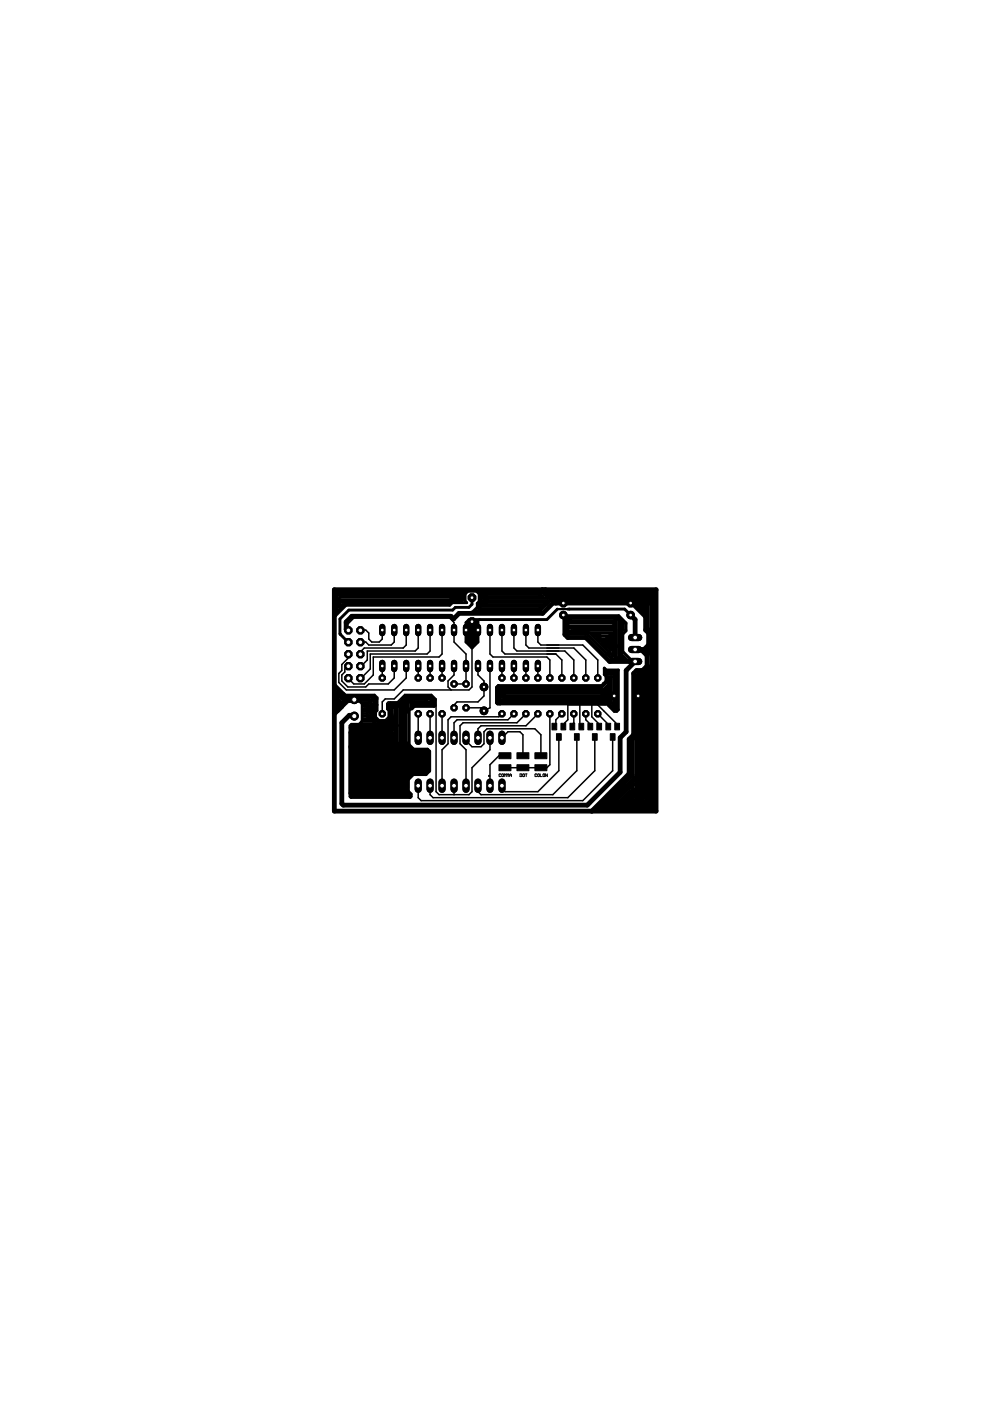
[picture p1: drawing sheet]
<svg xmlns="http://www.w3.org/2000/svg" width="210mm" height="297mm" viewBox="0 0 210 297" stroke-linecap="round" stroke-linejoin="round" font-family="sans-serif">
<path d="M103.6 164.4h.2v.2h-.2z" fill="none" stroke="#000" stroke-width=".21"/>
<g fill="none" stroke="#000" stroke-width=".32">
<path d="M73.7 138.7v.9l-1.2 1.3v1.3l-.7 .6v1.9l1.6 1.6h10.2l2.5-2.6v-1.9M74.1 133.6l-.4-.3v-1l1.3-1.3h20.3l1 1v4.1l2.5 2.6v6.3h-2.5M76.6 133.6h1l.6 .6v1.3l.6 .6h1.6l.6-.6v-1.9M83.6 133.6v2.5l-.6 .7h-4.8l-.6-.7h-1.3M86.1 133.6v3.2l-.6 .6h-8.3l-.6 .6v.7l-.3 .3M88.7 133.6v3.8l-.7 .6h-10.1v1.9l-1.3 1.3M91.2 133.6v4.4l-.6 .7h-12.1v3.1l-1.9 1.9M93.7 133.6v5.1l-.6 .6h-14v3.8l-1.9 1.9h-2.2l-1.3-1.3M100.1 137.4v8.2l-.7 .7h-13.9l-1.9 1.9h-1.9l-.7 .6v2.9M101.7 131.4l-.4 .3M103.9 133.6v5.1l.6 .6h11.5l.6 .6v3.8M106.4 133.6v4.4l.7 .7h10.8l1.2 1.2v3.8"/>
<path d="M109 133.6v3.8l.6 .6h10.2l1.9 1.9v3.8M111.5 133.6v3.2l.6 .6h9.6l2.5 2.5v3.8M114 133.6v2.5l.7 .7h8.9l3.1 3.1v3.8M118.2 129.2h-.1M120.3 129.1l.1 .1h-2.2M121 129.1h-2.8h3M72.8 147.2h6.7l.6 .7v2.8l-.3 .3v1l.6 .6h1.3l.6-.6v-1.3l-.3-.3v-1.3l.3-.3h1.9l1.6-1.6h5.7l1 1v19.7l.6 .6h6.3l.7-.6v-5.1l3.8-3.8v-2.6M73.4 147.6h6.1l.6 .6M73.7 141.2l-.6 .6v.7l-.6 .6v1.3l1.2 1.2h3.9l.6-.6h4.1l1.3-1.3v-2.5M73.7 147.9h4.8M74.7 148.8h4.8M78.2 147.9l.6 .6h.3"/>
<path d="M78.5 147.9v-.3l1.3 1.2M78.5 147.9l1.6 1.6M78.8 147.6l1 .9M79.1 147.9h.7v1.2M81 141.2v2.5M88.7 141.2v2.5M88.7 151.3v5.1M91.2 141.2v2.5M91.2 151.3v4.5M93.7 141.2v2.5M93.7 151.3v5.1M96.3 141.2v1.9l-1.3 1.3v1.2l.6 .7"/>
<path d="M98.8 156.4v.7l1.3 1.2h1.9l.6-.6v-2.5l.7-.7h10.1l1.3 1.3v4.4M101.3 141.2v1.9l1.3 1.3v3.2l-1.3 1.2h-4.4l-.6 .7v.6M103.9 141.2v8.9l-1.3 .6-.6-.6h-3.2M106.4 151.3l-.6 .7h-10.2l-.6 .6v5.1l-1.3 1.3v7.6M106.4 141.2v2.5M106.4 156.4l1.3-1.2h2.5l.7 .6v3.8M109 141.2v2.5M109 151.3l-1.3 1.3h-10.8l-.6 .6v3.2M111.5 141.2v2.5M111.5 151.3l-1.9 1.9h-11.4l-.7 .7v3.8l1.3 1.3v7.6M114 141.2v2.5M114 151.3l-2.5 2.6h-9.5l-.7 .6v1.9"/>
<path d="M116.6 151.3v10.8l-.6 .7h-9.6M118.5 156.4v7l-4.5 4.5h-6.9l-.7-.7v-.6M122.3 157.1v6.3l-5.1 5.1h-15.2l-.7-.6v-1.3M126.1 156.4v7l-5.7 5.7h-28.6l-.6-.6v-1.9M126.7 149.5l1.3 1.2M129.9 156.4v7l-6.3 6.4h-34.3l-.6-.7v-2.5M130.2 147.6l-1.9 1.9h-7.9M96.3 166.6v1.9M106.4 160.2h-.6l-1.9 1.9v4.5"/>
</g>
<g fill="none" stroke="#000" stroke-width=".61">
<path d="M72.7 128.2l-.1 .1h-.7l.1-.2 .6 .1-.5 .5h-.5l.2-.2v-.9h23.2l.8-.8h2.1l-.3 .3h-25.9l.5-.5h25.5l.5-.2-.3-.2h-26.2l-.3 .3v3.3l1.8-1.9h21.9l.6-.6h2.3l.3-.3v-1.4l-26.9 .1-.3 .2v4.7l2.3-2.3h22l.5-.5h3.1l-.4-.4v-1.5l.6-.6h1.8l.6 .6v1.6l-.4 .4v.9l-1.1 1h-.2M100.1 126.8v1.3l-.7 .7h-2.9l-.5 .5h-22l-1.9 1.9v3.2l1.7 1.8v.2M102 126.3v1.5l-.4 .4v.8l-.1 .1M102.4 126.7l1 1h12.3M102.4 127.3v.8l-.4 .5M102.6 127.6l.6 .6M102.7 128.1v.1M102.7 128.2h.1M103 126.5h12.1l-.5-.5h-11.9l.8 .8h12.7l-1.2-1.1h-13.2l1.6 1.6h13.3l-2.2 2.2h-13.5M114.7 128.3l-.3 .3h-12.4M115.8 127.6l-1.5 1.5h-12.7M116.4 127.8l-.5 .4h-13.2"/>
<path d="M118.2 129.1l-2.2 2.3h-16.6l-.6 .6v4.1l1.3 1.3 1.2-1.3v-4.4M119.4 130.5h11.8l1.5 1.6v1.7l-.6 .7v3.7l1.8 1.8h-.8l-1.4-1.4v-4.5l.5-.5v-1.4l-1.2-1.2h-10.6v3.3l.2 .2h3.9l5.2 5.2h2.1l.2-.2M120.4 129.1h12l1.6 1.6M121.3 133.8l-.4 .3 9.4-.1v4.1l-.4 .4v-4v3l-1.3 1.2h.3l.4-.4-1.6-1.6v-.5l-1.5-1.5h-.4l-.2-.2h1.5l.2 .3 2.4 .1v.6l-.3 .3-.1-1.4v1.6l-.1 .2v1.3l.1 .1 .1-1.3h-.3v.2l-.4 .4M121.7 133.7l.2-.2h8.6v5l-.7 .8v-.3l-5.3-5.2-4.7-.1 .6-.6 9.7 .1-.1-.6-.1 .1h-9.4l-.3-.3v-.5l.2 .2h9.8l.2-.2v-.3h-9.8l.5-.5h9.3v8.5l.2 .2h.4l.2-.2v-8.1l-.5-.6v8.4l.6 .7h1l-.9-1v-7l.2-.2v1.3l.2 .1v6.2M128.1 136.1l.9-.1 .1-.6h-1.7l-.3-.3-.4 .1v.2l.5 .5 1.2 .1v.2l.3 .3v.7M128.2 136.1v-.1v.5l.1 .2M128.3 136.7l.4 .3h2.2l.2-.2M128.3 136.7h.1M128.6 135.4h-.1M131.9 139.5h.1M72.8 148.2h5.4"/>
<path d="M73.4 147.6h5.7l.7 .6v.6M74.1 148.6h2.1l.6 .6v3.7l-.7 .7h-1.6l-.3 .3v15l.2 .2h12.6l.2-.2v-.5l-.6-.6v-2.5l1-1.1h2.7l.8-.7v-4.2l-.4-.5h-3l-.9-.9v-7.4l.3-.3v-1.2l-.6-.6h-.4l-1.3 1.4M76.2 153.8l8.1 .1M76.8 153.4l4.9 .1M76.8 152.9h2.5l.2 .2M76.8 150.7h1.1l1.4 1.4M77 149.1h1.3l.1 .1M77 151.3h.8l.8 .8M77 151.9h.8l.9 .8M77 152.4h1.6l.5 .6M77.1 150.3h.8l1 1M77.1 149.4h.8l.7 .7"/>
<path d="M77.2 149.8h.6l1 1M78.7 149v.6l.3 .3M78.9 149.2v3l.6 .6M79.3 148.8v.9M79.4 152l.9 .9h1.4M79.5 147.9l-.7 .6h-3.8l-.3-.3M79.5 151.6h.1M79.7 152.7l.4 .4h2M79.7 149.3l-.4 .4v2.2M79.8 149.4v1.2l-.3 .3v.7M82.6 152.1l-1 1.1M82.7 151.6v.8l-.6 .7"/>
<path d="M82.8 150.5v2.3l-.2 .1M83.2 152.4l-1 1h.5l.6 .6M83.3 151.9l.1 1.9M83.4 149.6v.4l-.5-.5v-.2l-.1 .6-.4 .5-.1-.2v-.8l.4-.4h1.9l1.3-1.5h5.5l.9 .9v1.2l-.2 .2h-4.2l-.6 .5h-.4M83.4 149.6h.1M83.7 151.4v4.2l-.1 .1M83.8 150v7.4l.3 .3M84.2 149.9v8.8M84.8 149.8h-1.3l-.3 .3v3.6l-.3 .3M84.8 149.8l.1 9.9M85.1 149.5h.1M85.2 149.7v8.2l-.2 .2"/>
<path d="M85.7 149.1v8.4l-.5 .6M86.1 148.8v8.8l.5 .4M86.5 148.8l.1 2.2M87.4 149h.1M90.5 148.5l-.4 .2-2.5 .1 .2 .2 4-.1-.6-.6h-4.3l.5 .4v1.1l.5-.5h4.1l.1-.1v-.7l-.6-.6h-5.2l-1.7 1.6h-1.3l.1 .1M105.6 145.4l-.3 .3v3.3l.2 .2h23.2l1.5 1.6h.6l.3-.3v-8.5h-2.6l-.4-.4v1.4l.4 .4v1l-.9 1h-21.9l-.2 3.8M107 148.3l-1 .9M113.2 145.8l-7.4 .1M127.4 146.6l-.3-.2h-20l-.1 1.2 .1 .1h20.9l.2-.2h.2l-.1-.5v.3l.2 .2 .3-.1v-1.2l-1.3 1.3h-21l-.1 .2 .4 .4h21.5l.6-.1 .3-.3v-2.4l-1.7 1.6h-21.2l1.1-1.1h20.1l1.2-1.2 .7 .2-1.4 1.4h-21.8l-.4 .3v2l.2-.2-.1-1.9 .1 .2v1.6l.4 .3h22.5l.4 .3h.2l-.3-.3v-4l-.5-.4 .1 .1 .2-.2h.5l-.4-.3-.5-.1 .1-.1h1l-.1 5.5 .7 .7-.1-6.5-.1-.4-1.5 .1-.2-.2v-.4l.2 .1h2.2l-.2 8h-.2l-1.6-1.6h-23.1M128 144.9h.1M129.1 143.5h.1"/>
</g>
<g fill="none" stroke="#000" stroke-width="1">
<path d="M70.9 125h68.2v47h-68.2zM96.2 131.2h.1M96.2 131.2l-.6-.5h-21l-1.2 1.2v1.6l.2 .2M101 131.7v4.3l-.8 .7h-.1l-.9-.9v-3.4l.4-.5h.9v3.9l-.3 .3-.5-.7v-2.5l.2-.2M115 125l.6 .7M115.6 125.7h1l1.3 1.2h20.3l.6-.6v-.3l-.3-.3h-1M115.6 125v.7M115.6 125.7l2.3 2.2h20.6l.3-.3h-.6l-.7-.7M117.5 125.3l1.9 1.9h14.6l1.9-1.9M117.8 127.8h-.6l-2.2 2.2h-17.7l-1.1 1.2M118.2 125.7h16.8v.3l-.3 .3h-15.9l.3 .3h14.3M119.4 130.4l.4 .3v3.8l.6 .7h3.8l5.1 5.1h5.4l-1.9 1.9v13l-1.3 1.2v7.3l-7 7h-51.7l-.3-.3v-17.2l1.6-1.5h1.2"/>
<path d="M132.8 126.6l4.1 4.1M133.7 130.4l1 1v3.8M134.7 137.7h4.1M135 127.6v.9l1.9 1.9v3.2l.6 .6v2.6l-.9 .9M135.3 127.9l1.3 1.2M136.2 127.9v.6l.4 .3M137.2 128.2v5.1l.3 .3M138.2 127.9v9.5M138.5 138.3v27.6l-.7 .7M138.8 125.7l-.6 .6h-2l.4-.3h.6l-1 .9M70.9 145.3l3.2 3.2h.9M71.5 146.9v2.6"/>
<path d="M71.8 148.5v.3M71.8 147.2l1.3 1.3-1.6 1.6h-.6M72.5 149.5v.3l-1.6 1.5M73.7 148.5l-2.2 2.2h-.6M134.3 155.8v-13l.7-.6h1.2l1-1v-2.2l-1-1h1.3l.7 .7v2.5l-1.6 1.6h-1l-.6 .6v12.4M134.3 156.4l-.3 .3v7.7l-6.9 6.9h11.1v-7.3M135 156.4v12.7M135 155.2l-1.6 1.5v7.3l-7.9 8M135.6 143.7v14.6M135.9 158.6v10.2M136.2 143.1v24.8l.7 .6M136.9 143.1v26"/>
<path d="M137.5 141.8v24.1M130.5 170.1h1.6l.3-.3h3.8l1.3 1.2v-3.8l-.3 .3v2.9l-.3 .3h-7M134.3 166.3h-.3l-4.4 4.4M134.7 165l-5.8 5.7h-.3l3.8-3.8h1.6M136.2 161.5l-.3 .3M136.2 169.1h-.9l-.3-.3h-.7l-.3 .3h-.6l.9-.9v-.7l-.3 .4h-.3l-2.2 2.2M136.9 164.4l-.3 .3"/>
</g>
<path d="M116.3 125.3h.6l2.5 2.6h14.6l2.6-2.6M135.9 125.3l-2.5 2.6" fill="none" stroke="#000" stroke-width=".42"/>
<g fill="none" stroke="#000" stroke-width="1.3">
<path d="M74.5 154.3h8.2l.3 .3h-7.8l-.7 .7v12.9l.4 .4h11.7l-.7-.8v-3l1.2-1.2h2.8l.6-.6v-3.4l-.3-.2h-2.5l-1.7-1.6h-.4l-.6 .6h.2l.6 .6h1.1l1 1h1.1l.7 .6v2.3l-.1-1.7-.9-.9v2.8l-.1 .1v-.8l-.3-.3v-.6l-.7-.6v2.1l.1-2.2-1-1v3.6l-.2 .2v-4l-.7-.8v5.6l.3 .3v2.3l-.7 .8h-10l-.1-.2v-11.7l.1-.2h7.8l.2 .2v2l1.8 1.9v7.2h-9.6l-.1-.1v-9.9l.4-.4h7l.4 .4h-7.1l-.7 .7h8.5l.3 .3M75.9 159.9h8.5l.9 .8M76.1 159h7.9l.6 .6M83.5 158.3h-9M75.5 161.5h9.2l.4 .5M75.5 165.5h10.3M75.7 162.3h9.6M75.8 164.1h9.6M75.9 160.8h9.2l.2 .1M84.5 166.1l-.2 .2h-8.7M84.6 164.5l-.5 .5h-8.6M85.3 162.3h.1"/>
<path d="M85.5 163l-.1 .2h-10"/>
</g>
<path d="M88.7 155.7v1.5" fill="none" stroke="#000" stroke-width="1.5"/>
<circle cx="88.7" cy="156.4" r=".51" fill="#fff" stroke="#000" stroke-width=".21"/>
<path d="M91.2 155.7v1.5" fill="none" stroke="#000" stroke-width="1.5"/>
<circle cx="91.2" cy="156.4" r=".51" fill="#fff" stroke="#000" stroke-width=".21"/>
<path d="M93.7 155.7v1.5" fill="none" stroke="#000" stroke-width="1.5"/>
<circle cx="93.7" cy="156.4" r=".51" fill="#fff" stroke="#000" stroke-width=".21"/>
<path d="M96.3 155.7v1.5" fill="none" stroke="#000" stroke-width="1.5"/>
<circle cx="96.3" cy="156.4" r=".51" fill="#fff" stroke="#000" stroke-width=".21"/>
<path d="M98.8 155.7v1.5" fill="none" stroke="#000" stroke-width="1.5"/>
<circle cx="98.8" cy="156.4" r=".51" fill="#fff" stroke="#000" stroke-width=".21"/>
<path d="M101.3 155.7v1.5" fill="none" stroke="#000" stroke-width="1.5"/>
<circle cx="101.3" cy="156.4" r=".51" fill="#fff" stroke="#000" stroke-width=".21"/>
<path d="M103.9 155.7v1.5" fill="none" stroke="#000" stroke-width="1.5"/>
<circle cx="103.9" cy="156.4" r=".51" fill="#fff" stroke="#000" stroke-width=".21"/>
<path d="M106.4 155.7v1.5" fill="none" stroke="#000" stroke-width="1.5"/>
<circle cx="106.4" cy="156.4" r=".51" fill="#fff" stroke="#000" stroke-width=".21"/>
<path d="M88.7 165.8v1.5" fill="none" stroke="#000" stroke-width="1.5"/>
<circle cx="88.7" cy="166.6" r=".51" fill="#fff" stroke="#000" stroke-width=".21"/>
<path d="M91.2 165.8v1.5" fill="none" stroke="#000" stroke-width="1.5"/>
<circle cx="91.2" cy="166.6" r=".51" fill="#fff" stroke="#000" stroke-width=".21"/>
<path d="M93.7 165.8v1.5" fill="none" stroke="#000" stroke-width="1.5"/>
<circle cx="93.7" cy="166.6" r=".51" fill="#fff" stroke="#000" stroke-width=".21"/>
<path d="M96.3 165.8v1.5" fill="none" stroke="#000" stroke-width="1.5"/>
<circle cx="96.3" cy="166.6" r=".51" fill="#fff" stroke="#000" stroke-width=".21"/>
<path d="M98.8 165.8v1.5" fill="none" stroke="#000" stroke-width="1.5"/>
<circle cx="98.8" cy="166.6" r=".51" fill="#fff" stroke="#000" stroke-width=".21"/>
<path d="M101.3 165.8v1.5" fill="none" stroke="#000" stroke-width="1.5"/>
<circle cx="101.3" cy="166.6" r=".51" fill="#fff" stroke="#000" stroke-width=".21"/>
<path d="M103.9 165.8v1.5" fill="none" stroke="#000" stroke-width="1.5"/>
<circle cx="103.9" cy="166.6" r=".51" fill="#fff" stroke="#000" stroke-width=".21"/>
<path d="M106.4 165.8v1.5" fill="none" stroke="#000" stroke-width="1.5"/>
<circle cx="106.4" cy="166.6" r=".51" fill="#fff" stroke="#000" stroke-width=".21"/>
<path d="M81 140.5v1.4" fill="none" stroke="#000" stroke-width="1.3"/>
<circle cx="81" cy="141.2" r=".4" fill="#fff" stroke="#000" stroke-width=".21"/>
<path d="M83.6 140.5v1.4" fill="none" stroke="#000" stroke-width="1.3"/>
<circle cx="83.6" cy="141.2" r=".4" fill="#fff" stroke="#000" stroke-width=".21"/>
<path d="M86.1 140.5v1.4" fill="none" stroke="#000" stroke-width="1.3"/>
<circle cx="86.1" cy="141.2" r=".4" fill="#fff" stroke="#000" stroke-width=".21"/>
<path d="M88.7 140.5v1.4" fill="none" stroke="#000" stroke-width="1.3"/>
<circle cx="88.7" cy="141.2" r=".4" fill="#fff" stroke="#000" stroke-width=".21"/>
<path d="M91.2 140.5v1.4" fill="none" stroke="#000" stroke-width="1.3"/>
<circle cx="91.2" cy="141.2" r=".4" fill="#fff" stroke="#000" stroke-width=".21"/>
<path d="M93.7 140.5v1.4" fill="none" stroke="#000" stroke-width="1.3"/>
<circle cx="93.7" cy="141.2" r=".4" fill="#fff" stroke="#000" stroke-width=".21"/>
<path d="M96.3 140.5v1.4" fill="none" stroke="#000" stroke-width="1.3"/>
<circle cx="96.3" cy="141.2" r=".4" fill="#fff" stroke="#000" stroke-width=".21"/>
<path d="M98.8 140.5v1.4" fill="none" stroke="#000" stroke-width="1.3"/>
<circle cx="98.8" cy="141.2" r=".4" fill="#fff" stroke="#000" stroke-width=".21"/>
<path d="M101.3 140.5v1.4" fill="none" stroke="#000" stroke-width="1.3"/>
<circle cx="101.3" cy="141.2" r=".4" fill="#fff" stroke="#000" stroke-width=".21"/>
<path d="M103.9 140.5v1.4" fill="none" stroke="#000" stroke-width="1.3"/>
<circle cx="103.9" cy="141.2" r=".4" fill="#fff" stroke="#000" stroke-width=".21"/>
<path d="M106.4 140.5v1.4" fill="none" stroke="#000" stroke-width="1.3"/>
<circle cx="106.4" cy="141.2" r=".4" fill="#fff" stroke="#000" stroke-width=".21"/>
<path d="M109 140.5v1.4" fill="none" stroke="#000" stroke-width="1.3"/>
<circle cx="109" cy="141.2" r=".4" fill="#fff" stroke="#000" stroke-width=".21"/>
<path d="M111.5 140.5v1.4" fill="none" stroke="#000" stroke-width="1.3"/>
<circle cx="111.5" cy="141.2" r=".4" fill="#fff" stroke="#000" stroke-width=".21"/>
<path d="M114 140.5v1.4" fill="none" stroke="#000" stroke-width="1.3"/>
<circle cx="114" cy="141.2" r=".4" fill="#fff" stroke="#000" stroke-width=".21"/>
<path d="M114 132.9v1.3" fill="none" stroke="#000" stroke-width="1.3"/>
<circle cx="114" cy="133.6" r=".4" fill="#fff" stroke="#000" stroke-width=".21"/>
<path d="M111.5 132.9v1.3" fill="none" stroke="#000" stroke-width="1.3"/>
<circle cx="111.5" cy="133.6" r=".4" fill="#fff" stroke="#000" stroke-width=".21"/>
<path d="M109 132.9v1.3" fill="none" stroke="#000" stroke-width="1.3"/>
<circle cx="109" cy="133.6" r=".4" fill="#fff" stroke="#000" stroke-width=".21"/>
<path d="M106.4 132.9v1.3" fill="none" stroke="#000" stroke-width="1.3"/>
<circle cx="106.4" cy="133.6" r=".4" fill="#fff" stroke="#000" stroke-width=".21"/>
<path d="M103.9 132.9v1.3" fill="none" stroke="#000" stroke-width="1.3"/>
<circle cx="103.9" cy="133.6" r=".4" fill="#fff" stroke="#000" stroke-width=".21"/>
<path d="M101.3 132.9v1.3" fill="none" stroke="#000" stroke-width="1.3"/>
<circle cx="101.3" cy="133.6" r=".4" fill="#fff" stroke="#000" stroke-width=".21"/>
<path d="M98.8 132.9v1.3" fill="none" stroke="#000" stroke-width="1.3"/>
<circle cx="98.8" cy="133.6" r=".4" fill="#fff" stroke="#000" stroke-width=".21"/>
<path d="M96.3 132.9v1.3" fill="none" stroke="#000" stroke-width="1.3"/>
<circle cx="96.3" cy="133.6" r=".4" fill="#fff" stroke="#000" stroke-width=".21"/>
<path d="M93.7 132.9v1.3" fill="none" stroke="#000" stroke-width="1.3"/>
<circle cx="93.7" cy="133.6" r=".4" fill="#fff" stroke="#000" stroke-width=".21"/>
<path d="M91.2 132.9v1.3" fill="none" stroke="#000" stroke-width="1.3"/>
<circle cx="91.2" cy="133.6" r=".4" fill="#fff" stroke="#000" stroke-width=".21"/>
<path d="M88.7 132.9v1.3" fill="none" stroke="#000" stroke-width="1.3"/>
<circle cx="88.7" cy="133.6" r=".4" fill="#fff" stroke="#000" stroke-width=".21"/>
<path d="M86.1 132.9v1.3" fill="none" stroke="#000" stroke-width="1.3"/>
<circle cx="86.1" cy="133.6" r=".4" fill="#fff" stroke="#000" stroke-width=".21"/>
<path d="M83.6 132.9v1.3" fill="none" stroke="#000" stroke-width="1.3"/>
<circle cx="83.6" cy="133.6" r=".4" fill="#fff" stroke="#000" stroke-width=".21"/>
<path d="M81 132.9v1.3" fill="none" stroke="#000" stroke-width="1.3"/>
<circle cx="81" cy="133.6" r=".4" fill="#fff" stroke="#000" stroke-width=".21"/>
<circle cx="81" cy="151.3" r=".71" fill="#000" stroke="#000" stroke-width=".21"/>
<circle cx="81" cy="151.3" r=".4" fill="#fff" stroke="#000" stroke-width=".21"/>
<circle cx="81" cy="143.7" r=".71" fill="#000" stroke="#000" stroke-width=".21"/>
<circle cx="81" cy="143.7" r=".4" fill="#fff" stroke="#000" stroke-width=".21"/>
<circle cx="88.7" cy="151.3" r=".71" fill="#000" stroke="#000" stroke-width=".21"/>
<circle cx="88.7" cy="151.3" r=".4" fill="#fff" stroke="#000" stroke-width=".21"/>
<circle cx="88.7" cy="143.7" r=".71" fill="#000" stroke="#000" stroke-width=".21"/>
<circle cx="88.7" cy="143.7" r=".4" fill="#fff" stroke="#000" stroke-width=".21"/>
<circle cx="91.2" cy="151.3" r=".71" fill="#000" stroke="#000" stroke-width=".21"/>
<circle cx="91.2" cy="151.3" r=".4" fill="#fff" stroke="#000" stroke-width=".21"/>
<circle cx="91.2" cy="143.7" r=".71" fill="#000" stroke="#000" stroke-width=".21"/>
<circle cx="91.2" cy="143.7" r=".4" fill="#fff" stroke="#000" stroke-width=".21"/>
<circle cx="93.7" cy="151.3" r=".71" fill="#000" stroke="#000" stroke-width=".21"/>
<circle cx="93.7" cy="151.3" r=".4" fill="#fff" stroke="#000" stroke-width=".21"/>
<circle cx="93.7" cy="143.7" r=".71" fill="#000" stroke="#000" stroke-width=".21"/>
<circle cx="93.7" cy="143.7" r=".4" fill="#fff" stroke="#000" stroke-width=".21"/>
<circle cx="106.4" cy="151.3" r=".71" fill="#000" stroke="#000" stroke-width=".21"/>
<circle cx="106.4" cy="151.3" r=".4" fill="#fff" stroke="#000" stroke-width=".21"/>
<circle cx="106.4" cy="143.7" r=".71" fill="#000" stroke="#000" stroke-width=".21"/>
<circle cx="106.4" cy="143.7" r=".4" fill="#fff" stroke="#000" stroke-width=".21"/>
<circle cx="109" cy="151.3" r=".71" fill="#000" stroke="#000" stroke-width=".21"/>
<circle cx="109" cy="151.3" r=".4" fill="#fff" stroke="#000" stroke-width=".21"/>
<circle cx="109" cy="143.7" r=".71" fill="#000" stroke="#000" stroke-width=".21"/>
<circle cx="109" cy="143.7" r=".4" fill="#fff" stroke="#000" stroke-width=".21"/>
<circle cx="111.5" cy="151.3" r=".71" fill="#000" stroke="#000" stroke-width=".21"/>
<circle cx="111.5" cy="151.3" r=".4" fill="#fff" stroke="#000" stroke-width=".21"/>
<circle cx="111.5" cy="143.7" r=".71" fill="#000" stroke="#000" stroke-width=".21"/>
<circle cx="111.5" cy="143.7" r=".4" fill="#fff" stroke="#000" stroke-width=".21"/>
<circle cx="114" cy="151.3" r=".71" fill="#000" stroke="#000" stroke-width=".21"/>
<circle cx="114" cy="151.3" r=".4" fill="#fff" stroke="#000" stroke-width=".21"/>
<circle cx="114" cy="143.7" r=".71" fill="#000" stroke="#000" stroke-width=".21"/>
<circle cx="114" cy="143.7" r=".4" fill="#fff" stroke="#000" stroke-width=".21"/>
<circle cx="126.7" cy="151.3" r=".71" fill="#000" stroke="#000" stroke-width=".21"/>
<circle cx="126.7" cy="151.3" r=".4" fill="#fff" stroke="#000" stroke-width=".21"/>
<circle cx="126.7" cy="143.7" r=".71" fill="#000" stroke="#000" stroke-width=".21"/>
<circle cx="126.7" cy="143.7" r=".4" fill="#fff" stroke="#000" stroke-width=".21"/>
<circle cx="124.2" cy="151.3" r=".71" fill="#000" stroke="#000" stroke-width=".21"/>
<circle cx="124.2" cy="151.3" r=".4" fill="#fff" stroke="#000" stroke-width=".21"/>
<circle cx="124.2" cy="143.7" r=".71" fill="#000" stroke="#000" stroke-width=".21"/>
<circle cx="124.2" cy="143.7" r=".4" fill="#fff" stroke="#000" stroke-width=".21"/>
<circle cx="121.7" cy="151.3" r=".71" fill="#000" stroke="#000" stroke-width=".21"/>
<circle cx="121.7" cy="151.3" r=".4" fill="#fff" stroke="#000" stroke-width=".21"/>
<circle cx="121.7" cy="143.7" r=".71" fill="#000" stroke="#000" stroke-width=".21"/>
<circle cx="121.7" cy="143.7" r=".4" fill="#fff" stroke="#000" stroke-width=".21"/>
<circle cx="119.1" cy="151.3" r=".71" fill="#000" stroke="#000" stroke-width=".21"/>
<circle cx="119.1" cy="151.3" r=".4" fill="#fff" stroke="#000" stroke-width=".21"/>
<circle cx="119.1" cy="143.7" r=".71" fill="#000" stroke="#000" stroke-width=".21"/>
<circle cx="119.1" cy="143.7" r=".4" fill="#fff" stroke="#000" stroke-width=".21"/>
<circle cx="116.6" cy="151.3" r=".71" fill="#000" stroke="#000" stroke-width=".21"/>
<circle cx="116.6" cy="151.3" r=".4" fill="#fff" stroke="#000" stroke-width=".21"/>
<circle cx="116.6" cy="143.7" r=".71" fill="#000" stroke="#000" stroke-width=".21"/>
<circle cx="116.6" cy="143.7" r=".4" fill="#fff" stroke="#000" stroke-width=".21"/>
<circle cx="102.6" cy="150.7" r=".83" fill="#000" stroke="#000" stroke-width=".21"/>
<circle cx="102.6" cy="150.7" r=".36" fill="#fff" stroke="#000" stroke-width=".21"/>
<circle cx="102.6" cy="145.6" r=".83" fill="#000" stroke="#000" stroke-width=".21"/>
<circle cx="102.6" cy="145.6" r=".36" fill="#fff" stroke="#000" stroke-width=".21"/>
<circle cx="96.3" cy="145" r=".71" fill="#000" stroke="#000" stroke-width=".21"/>
<circle cx="96.3" cy="145" r=".4" fill="#fff" stroke="#000" stroke-width=".21"/>
<circle cx="96.3" cy="150.1" r=".71" fill="#000" stroke="#000" stroke-width=".21"/>
<circle cx="96.3" cy="150.1" r=".4" fill="#fff" stroke="#000" stroke-width=".21"/>
<circle cx="98.8" cy="145" r=".71" fill="#000" stroke="#000" stroke-width=".21"/>
<circle cx="98.8" cy="145" r=".4" fill="#fff" stroke="#000" stroke-width=".21"/>
<circle cx="98.8" cy="150.1" r=".71" fill="#000" stroke="#000" stroke-width=".21"/>
<circle cx="98.8" cy="150.1" r=".4" fill="#fff" stroke="#000" stroke-width=".21"/>
<circle cx="76.4" cy="143.8" r=".83" fill="#000" stroke="#000" stroke-width=".21"/>
<circle cx="76.4" cy="143.8" r=".51" fill="#fff" stroke="#000" stroke-width=".21"/>
<circle cx="73.9" cy="143.8" r=".83" fill="#000" stroke="#000" stroke-width=".21"/>
<circle cx="73.9" cy="143.8" r=".51" fill="#fff" stroke="#000" stroke-width=".21"/>
<circle cx="76.4" cy="141.2" r=".83" fill="#000" stroke="#000" stroke-width=".21"/>
<circle cx="76.4" cy="141.2" r=".51" fill="#fff" stroke="#000" stroke-width=".21"/>
<circle cx="73.9" cy="141.2" r=".83" fill="#000" stroke="#000" stroke-width=".21"/>
<circle cx="73.9" cy="141.2" r=".51" fill="#fff" stroke="#000" stroke-width=".21"/>
<circle cx="76.4" cy="138.7" r=".83" fill="#000" stroke="#000" stroke-width=".21"/>
<circle cx="76.4" cy="138.7" r=".51" fill="#fff" stroke="#000" stroke-width=".21"/>
<circle cx="73.9" cy="138.7" r=".83" fill="#000" stroke="#000" stroke-width=".21"/>
<circle cx="73.9" cy="138.7" r=".51" fill="#fff" stroke="#000" stroke-width=".21"/>
<circle cx="76.4" cy="136.2" r=".83" fill="#000" stroke="#000" stroke-width=".21"/>
<circle cx="76.4" cy="136.2" r=".51" fill="#fff" stroke="#000" stroke-width=".21"/>
<circle cx="73.9" cy="136.2" r=".83" fill="#000" stroke="#000" stroke-width=".21"/>
<circle cx="73.9" cy="136.2" r=".51" fill="#fff" stroke="#000" stroke-width=".21"/>
<circle cx="76.4" cy="133.6" r=".83" fill="#000" stroke="#000" stroke-width=".21"/>
<circle cx="76.4" cy="133.6" r=".51" fill="#fff" stroke="#000" stroke-width=".21"/>
<circle cx="73.9" cy="133.6" r=".83" fill="#000" stroke="#000" stroke-width=".21"/>
<circle cx="73.9" cy="133.6" r=".51" fill="#fff" stroke="#000" stroke-width=".21"/>
<path d="M133.9 140.3h1.5" fill="none" stroke="#000" stroke-width="1.5"/>
<circle cx="134.7" cy="140.3" r=".51" fill="#fff" stroke="#000" stroke-width=".21"/>
<path d="M133.9 137.7h1.5" fill="none" stroke="#000" stroke-width="1.5"/>
<circle cx="134.7" cy="137.7" r=".51" fill="#fff" stroke="#000" stroke-width=".21"/>
<path d="M133.9 135.2h1.5" fill="none" stroke="#000" stroke-width="1.5"/>
<circle cx="134.7" cy="135.2" r=".51" fill="#fff" stroke="#000" stroke-width=".21"/>
<circle cx="75.1" cy="151.8" r=".85" fill="#000" stroke="#000" stroke-width=".21"/>
<circle cx="75.1" cy="151.8" r=".55" fill="#fff" stroke="#000" stroke-width=".21"/>
<circle cx="75.1" cy="148.3" r=".85" fill="#000" stroke="#000" stroke-width=".21"/>
<circle cx="75.1" cy="148.3" r=".55" fill="#fff" stroke="#000" stroke-width=".21"/>
<circle cx="119.4" cy="127.9" r=".87" fill="#000" stroke="#000" stroke-width=".21"/>
<circle cx="119.4" cy="127.9" r=".4" fill="#fff" stroke="#000" stroke-width=".21"/>
<circle cx="119.4" cy="130.4" r=".8" fill="#000" stroke="#000" stroke-width=".21"/>
<circle cx="119.4" cy="130.4" r=".4" fill="#fff" stroke="#000" stroke-width=".21"/>
<circle cx="133.7" cy="127.9" r=".87" fill="#000" stroke="#000" stroke-width=".21"/>
<circle cx="133.7" cy="127.9" r=".4" fill="#fff" stroke="#000" stroke-width=".21"/>
<circle cx="133.7" cy="130.4" r=".8" fill="#000" stroke="#000" stroke-width=".21"/>
<circle cx="133.7" cy="130.4" r=".4" fill="#fff" stroke="#000" stroke-width=".21"/>
<circle cx="130.2" cy="147.6" r=".87" fill="#000" stroke="#000" stroke-width=".21"/>
<circle cx="130.2" cy="147.6" r=".4" fill="#fff" stroke="#000" stroke-width=".21"/>
<circle cx="135.3" cy="147.6" r=".87" fill="#000" stroke="#000" stroke-width=".21"/>
<circle cx="135.3" cy="147.6" r=".4" fill="#fff" stroke="#000" stroke-width=".21"/>
<circle cx="100.1" cy="126.7" r=".87" fill="#000" stroke="#000" stroke-width=".21"/>
<circle cx="100.1" cy="126.7" r=".4" fill="#fff" stroke="#000" stroke-width=".21"/>
<circle cx="100.1" cy="131.8" r=".87" fill="#000" stroke="#000" stroke-width=".21"/>
<circle cx="100.1" cy="131.8" r=".4" fill="#fff" stroke="#000" stroke-width=".21"/>
<g fill="none" stroke="#000" stroke-width=".21">
<path d="M106.2 164.2h-.4l.1 .5 .3-.2M106.5 164.1l.2 .1v.5l-.3-.2zM106.9 164.7v-.6l.2 .2 .2-.2v.6M107.5 164.7v-.6l.2 .2 .2-.2v.6M108.1 164.7v-.4l.1-.2 .2 .2v.4M108.1 164.4h.3M110.3 164.1l.3 .1-.1 .5h-.2zM110.9 164.1l.3 .1-.1 .5-.3-.2zM111.4 164.1h.4M111.6 164.1v.6M113.8 164.2h-.4l.1 .5 .3-.2M114.1 164.1l.3 .1-.1 .5-.3-.2z"/>
<path d="M114.6 164.1v.6h.3M115.2 164.1l.3 .1-.1 .5-.3-.2zM116.1 164.1v.6l-.4-.6v.6"/>
</g>
<g fill="#000" stroke="#000" stroke-width=".21">
<path d="M105.8 159.6h2.5v1.3h-2.5zM109.6 159.6h2.5v1.3h-2.5zM113.4 159.6h2.6v1.3h-2.6zM117 153.4h1v1.3h-1zM118 155.6h1v1.4h-1zM118.9 153.4h1.1v1.3h-1.1zM120.8 153.4h1.1v1.3h-1.1zM121.8 155.6h1v1.4h-1zM122.7 153.4h1.1v1.3h-1.1zM124.7 153.4h1v1.3h-1zM125.6 155.6h1v1.4h-1zM126.5 153.4h1.1v1.3h-1.1z"/>
<path d="M128.5 153.4h1v1.3h-1zM129.4 155.6h1v1.4h-1zM130.3 153.4h1.1v1.3h-1.1zM105.8 162.1h2.5v1.3h-2.5zM109.6 162.1h2.5v1.3h-2.5zM113.4 162.1h2.6v1.3h-2.6z"/>
</g>
<path d="M119.1 151.3l-1.2 1.3v1.3M120.4 149.5v3.1l-.6 .6v.7M121.7 151.3v1.9l-.7 .7v.6M122.9 149.5v4.4M124.2 151.3v1.3l1.3 1.3M125.5 149.5v2.5l1.2 1.2v.7M126.7 151.3l1.9 1.9v.7M128 150.7l2.5 2.5v.7" fill="none" stroke="#000" stroke-width=".32"/>
<path d="M88.7 155.7v1.5" fill="none" stroke="#000" stroke-width="1.5"/>
<circle cx="88.7" cy="156.4" r=".51" fill="#fff" stroke="#000" stroke-width=".21"/>
<path d="M91.2 155.7v1.5" fill="none" stroke="#000" stroke-width="1.5"/>
<circle cx="91.2" cy="156.4" r=".51" fill="#fff" stroke="#000" stroke-width=".21"/>
<path d="M93.7 155.7v1.5" fill="none" stroke="#000" stroke-width="1.5"/>
<circle cx="93.7" cy="156.4" r=".51" fill="#fff" stroke="#000" stroke-width=".21"/>
<path d="M96.3 155.7v1.5" fill="none" stroke="#000" stroke-width="1.5"/>
<circle cx="96.3" cy="156.4" r=".51" fill="#fff" stroke="#000" stroke-width=".21"/>
<path d="M98.8 155.7v1.5" fill="none" stroke="#000" stroke-width="1.5"/>
<circle cx="98.8" cy="156.4" r=".51" fill="#fff" stroke="#000" stroke-width=".21"/>
<path d="M101.3 155.7v1.5" fill="none" stroke="#000" stroke-width="1.5"/>
<circle cx="101.3" cy="156.4" r=".51" fill="#fff" stroke="#000" stroke-width=".21"/>
<path d="M103.9 155.7v1.5" fill="none" stroke="#000" stroke-width="1.5"/>
<circle cx="103.9" cy="156.4" r=".51" fill="#fff" stroke="#000" stroke-width=".21"/>
<path d="M106.4 155.7v1.5" fill="none" stroke="#000" stroke-width="1.5"/>
<circle cx="106.4" cy="156.4" r=".51" fill="#fff" stroke="#000" stroke-width=".21"/>
<path d="M88.7 165.8v1.5" fill="none" stroke="#000" stroke-width="1.5"/>
<circle cx="88.7" cy="166.6" r=".51" fill="#fff" stroke="#000" stroke-width=".21"/>
<path d="M91.2 165.8v1.5" fill="none" stroke="#000" stroke-width="1.5"/>
<circle cx="91.2" cy="166.6" r=".51" fill="#fff" stroke="#000" stroke-width=".21"/>
<path d="M93.7 165.8v1.5" fill="none" stroke="#000" stroke-width="1.5"/>
<circle cx="93.7" cy="166.6" r=".51" fill="#fff" stroke="#000" stroke-width=".21"/>
<path d="M96.3 165.8v1.5" fill="none" stroke="#000" stroke-width="1.5"/>
<circle cx="96.3" cy="166.6" r=".51" fill="#fff" stroke="#000" stroke-width=".21"/>
<path d="M98.8 165.8v1.5" fill="none" stroke="#000" stroke-width="1.5"/>
<circle cx="98.8" cy="166.6" r=".51" fill="#fff" stroke="#000" stroke-width=".21"/>
<path d="M101.3 165.8v1.5" fill="none" stroke="#000" stroke-width="1.5"/>
<circle cx="101.3" cy="166.6" r=".51" fill="#fff" stroke="#000" stroke-width=".21"/>
<path d="M103.9 165.8v1.5" fill="none" stroke="#000" stroke-width="1.5"/>
<circle cx="103.9" cy="166.6" r=".51" fill="#fff" stroke="#000" stroke-width=".21"/>
<path d="M106.4 165.8v1.5" fill="none" stroke="#000" stroke-width="1.5"/>
<circle cx="106.4" cy="166.6" r=".51" fill="#fff" stroke="#000" stroke-width=".21"/>
<path d="M81 140.5v1.4" fill="none" stroke="#000" stroke-width="1.3"/>
<circle cx="81" cy="141.2" r=".4" fill="#fff" stroke="#000" stroke-width=".21"/>
<path d="M83.6 140.5v1.4" fill="none" stroke="#000" stroke-width="1.3"/>
<circle cx="83.6" cy="141.2" r=".4" fill="#fff" stroke="#000" stroke-width=".21"/>
<path d="M86.1 140.5v1.4" fill="none" stroke="#000" stroke-width="1.3"/>
<circle cx="86.1" cy="141.2" r=".4" fill="#fff" stroke="#000" stroke-width=".21"/>
<path d="M88.7 140.5v1.4" fill="none" stroke="#000" stroke-width="1.3"/>
<circle cx="88.7" cy="141.2" r=".4" fill="#fff" stroke="#000" stroke-width=".21"/>
<path d="M91.2 140.5v1.4" fill="none" stroke="#000" stroke-width="1.3"/>
<circle cx="91.2" cy="141.2" r=".4" fill="#fff" stroke="#000" stroke-width=".21"/>
<path d="M93.7 140.5v1.4" fill="none" stroke="#000" stroke-width="1.3"/>
<circle cx="93.7" cy="141.2" r=".4" fill="#fff" stroke="#000" stroke-width=".21"/>
<path d="M96.3 140.5v1.4" fill="none" stroke="#000" stroke-width="1.3"/>
<circle cx="96.3" cy="141.2" r=".4" fill="#fff" stroke="#000" stroke-width=".21"/>
<path d="M98.8 140.5v1.4" fill="none" stroke="#000" stroke-width="1.3"/>
<circle cx="98.8" cy="141.2" r=".4" fill="#fff" stroke="#000" stroke-width=".21"/>
<path d="M101.3 140.5v1.4" fill="none" stroke="#000" stroke-width="1.3"/>
<circle cx="101.3" cy="141.2" r=".4" fill="#fff" stroke="#000" stroke-width=".21"/>
<path d="M103.9 140.5v1.4" fill="none" stroke="#000" stroke-width="1.3"/>
<circle cx="103.9" cy="141.2" r=".4" fill="#fff" stroke="#000" stroke-width=".21"/>
<path d="M106.4 140.5v1.4" fill="none" stroke="#000" stroke-width="1.3"/>
<circle cx="106.4" cy="141.2" r=".4" fill="#fff" stroke="#000" stroke-width=".21"/>
<path d="M109 140.5v1.4" fill="none" stroke="#000" stroke-width="1.3"/>
<circle cx="109" cy="141.2" r=".4" fill="#fff" stroke="#000" stroke-width=".21"/>
<path d="M111.5 140.5v1.4" fill="none" stroke="#000" stroke-width="1.3"/>
<circle cx="111.5" cy="141.2" r=".4" fill="#fff" stroke="#000" stroke-width=".21"/>
<path d="M114 140.5v1.4" fill="none" stroke="#000" stroke-width="1.3"/>
<circle cx="114" cy="141.2" r=".4" fill="#fff" stroke="#000" stroke-width=".21"/>
<path d="M114 132.9v1.3" fill="none" stroke="#000" stroke-width="1.3"/>
<circle cx="114" cy="133.6" r=".4" fill="#fff" stroke="#000" stroke-width=".21"/>
<path d="M111.5 132.9v1.3" fill="none" stroke="#000" stroke-width="1.3"/>
<circle cx="111.5" cy="133.6" r=".4" fill="#fff" stroke="#000" stroke-width=".21"/>
<path d="M109 132.9v1.3" fill="none" stroke="#000" stroke-width="1.3"/>
<circle cx="109" cy="133.6" r=".4" fill="#fff" stroke="#000" stroke-width=".21"/>
<path d="M106.4 132.9v1.3" fill="none" stroke="#000" stroke-width="1.3"/>
<circle cx="106.4" cy="133.6" r=".4" fill="#fff" stroke="#000" stroke-width=".21"/>
<path d="M103.9 132.9v1.3" fill="none" stroke="#000" stroke-width="1.3"/>
<circle cx="103.9" cy="133.6" r=".4" fill="#fff" stroke="#000" stroke-width=".21"/>
<path d="M101.3 132.9v1.3" fill="none" stroke="#000" stroke-width="1.3"/>
<circle cx="101.3" cy="133.6" r=".4" fill="#fff" stroke="#000" stroke-width=".21"/>
<path d="M98.8 132.9v1.3" fill="none" stroke="#000" stroke-width="1.3"/>
<circle cx="98.8" cy="133.6" r=".4" fill="#fff" stroke="#000" stroke-width=".21"/>
<path d="M96.3 132.9v1.3" fill="none" stroke="#000" stroke-width="1.3"/>
<circle cx="96.3" cy="133.6" r=".4" fill="#fff" stroke="#000" stroke-width=".21"/>
<path d="M93.7 132.9v1.3" fill="none" stroke="#000" stroke-width="1.3"/>
<circle cx="93.7" cy="133.6" r=".4" fill="#fff" stroke="#000" stroke-width=".21"/>
<path d="M91.2 132.9v1.3" fill="none" stroke="#000" stroke-width="1.3"/>
<circle cx="91.2" cy="133.6" r=".4" fill="#fff" stroke="#000" stroke-width=".21"/>
<path d="M88.7 132.9v1.3" fill="none" stroke="#000" stroke-width="1.3"/>
<circle cx="88.7" cy="133.6" r=".4" fill="#fff" stroke="#000" stroke-width=".21"/>
<path d="M86.1 132.9v1.3" fill="none" stroke="#000" stroke-width="1.3"/>
<circle cx="86.1" cy="133.6" r=".4" fill="#fff" stroke="#000" stroke-width=".21"/>
<path d="M83.6 132.9v1.3" fill="none" stroke="#000" stroke-width="1.3"/>
<circle cx="83.6" cy="133.6" r=".4" fill="#fff" stroke="#000" stroke-width=".21"/>
<path d="M81 132.9v1.3" fill="none" stroke="#000" stroke-width="1.3"/>
<circle cx="81" cy="133.6" r=".4" fill="#fff" stroke="#000" stroke-width=".21"/>
<circle cx="81" cy="151.3" r=".71" fill="#000" stroke="#000" stroke-width=".21"/>
<circle cx="81" cy="151.3" r=".4" fill="#fff" stroke="#000" stroke-width=".21"/>
<circle cx="81" cy="143.7" r=".71" fill="#000" stroke="#000" stroke-width=".21"/>
<circle cx="81" cy="143.7" r=".4" fill="#fff" stroke="#000" stroke-width=".21"/>
<circle cx="88.7" cy="151.3" r=".71" fill="#000" stroke="#000" stroke-width=".21"/>
<circle cx="88.7" cy="151.3" r=".4" fill="#fff" stroke="#000" stroke-width=".21"/>
<circle cx="88.7" cy="143.7" r=".71" fill="#000" stroke="#000" stroke-width=".21"/>
<circle cx="88.7" cy="143.7" r=".4" fill="#fff" stroke="#000" stroke-width=".21"/>
<circle cx="91.2" cy="151.3" r=".71" fill="#000" stroke="#000" stroke-width=".21"/>
<circle cx="91.2" cy="151.3" r=".4" fill="#fff" stroke="#000" stroke-width=".21"/>
<circle cx="91.2" cy="143.7" r=".71" fill="#000" stroke="#000" stroke-width=".21"/>
<circle cx="91.2" cy="143.7" r=".4" fill="#fff" stroke="#000" stroke-width=".21"/>
<circle cx="93.7" cy="151.3" r=".71" fill="#000" stroke="#000" stroke-width=".21"/>
<circle cx="93.7" cy="151.3" r=".4" fill="#fff" stroke="#000" stroke-width=".21"/>
<circle cx="93.7" cy="143.7" r=".71" fill="#000" stroke="#000" stroke-width=".21"/>
<circle cx="93.7" cy="143.7" r=".4" fill="#fff" stroke="#000" stroke-width=".21"/>
<circle cx="106.4" cy="151.3" r=".71" fill="#000" stroke="#000" stroke-width=".21"/>
<circle cx="106.4" cy="151.3" r=".4" fill="#fff" stroke="#000" stroke-width=".21"/>
<circle cx="106.4" cy="143.7" r=".71" fill="#000" stroke="#000" stroke-width=".21"/>
<circle cx="106.4" cy="143.7" r=".4" fill="#fff" stroke="#000" stroke-width=".21"/>
<circle cx="109" cy="151.3" r=".71" fill="#000" stroke="#000" stroke-width=".21"/>
<circle cx="109" cy="151.3" r=".4" fill="#fff" stroke="#000" stroke-width=".21"/>
<circle cx="109" cy="143.7" r=".71" fill="#000" stroke="#000" stroke-width=".21"/>
<circle cx="109" cy="143.7" r=".4" fill="#fff" stroke="#000" stroke-width=".21"/>
<circle cx="111.5" cy="151.3" r=".71" fill="#000" stroke="#000" stroke-width=".21"/>
<circle cx="111.5" cy="151.3" r=".4" fill="#fff" stroke="#000" stroke-width=".21"/>
<circle cx="111.5" cy="143.7" r=".71" fill="#000" stroke="#000" stroke-width=".21"/>
<circle cx="111.5" cy="143.7" r=".4" fill="#fff" stroke="#000" stroke-width=".21"/>
<circle cx="114" cy="151.3" r=".71" fill="#000" stroke="#000" stroke-width=".21"/>
<circle cx="114" cy="151.3" r=".4" fill="#fff" stroke="#000" stroke-width=".21"/>
<circle cx="114" cy="143.7" r=".71" fill="#000" stroke="#000" stroke-width=".21"/>
<circle cx="114" cy="143.7" r=".4" fill="#fff" stroke="#000" stroke-width=".21"/>
<circle cx="126.7" cy="151.3" r=".71" fill="#000" stroke="#000" stroke-width=".21"/>
<circle cx="126.7" cy="151.3" r=".4" fill="#fff" stroke="#000" stroke-width=".21"/>
<circle cx="126.7" cy="143.7" r=".71" fill="#000" stroke="#000" stroke-width=".21"/>
<circle cx="126.7" cy="143.7" r=".4" fill="#fff" stroke="#000" stroke-width=".21"/>
<circle cx="124.2" cy="151.3" r=".71" fill="#000" stroke="#000" stroke-width=".21"/>
<circle cx="124.2" cy="151.3" r=".4" fill="#fff" stroke="#000" stroke-width=".21"/>
<circle cx="124.2" cy="143.7" r=".71" fill="#000" stroke="#000" stroke-width=".21"/>
<circle cx="124.2" cy="143.7" r=".4" fill="#fff" stroke="#000" stroke-width=".21"/>
<circle cx="121.7" cy="151.3" r=".71" fill="#000" stroke="#000" stroke-width=".21"/>
<circle cx="121.7" cy="151.3" r=".4" fill="#fff" stroke="#000" stroke-width=".21"/>
<circle cx="121.7" cy="143.7" r=".71" fill="#000" stroke="#000" stroke-width=".21"/>
<circle cx="121.7" cy="143.7" r=".4" fill="#fff" stroke="#000" stroke-width=".21"/>
<circle cx="119.1" cy="151.3" r=".71" fill="#000" stroke="#000" stroke-width=".21"/>
<circle cx="119.1" cy="151.3" r=".4" fill="#fff" stroke="#000" stroke-width=".21"/>
<circle cx="119.1" cy="143.7" r=".71" fill="#000" stroke="#000" stroke-width=".21"/>
<circle cx="119.1" cy="143.7" r=".4" fill="#fff" stroke="#000" stroke-width=".21"/>
<circle cx="116.6" cy="151.3" r=".71" fill="#000" stroke="#000" stroke-width=".21"/>
<circle cx="116.6" cy="151.3" r=".4" fill="#fff" stroke="#000" stroke-width=".21"/>
<circle cx="116.6" cy="143.7" r=".71" fill="#000" stroke="#000" stroke-width=".21"/>
<circle cx="116.6" cy="143.7" r=".4" fill="#fff" stroke="#000" stroke-width=".21"/>
<circle cx="102.6" cy="150.7" r=".83" fill="#000" stroke="#000" stroke-width=".21"/>
<circle cx="102.6" cy="150.7" r=".36" fill="#fff" stroke="#000" stroke-width=".21"/>
<circle cx="102.6" cy="145.6" r=".83" fill="#000" stroke="#000" stroke-width=".21"/>
<circle cx="102.6" cy="145.6" r=".36" fill="#fff" stroke="#000" stroke-width=".21"/>
<circle cx="96.3" cy="145" r=".71" fill="#000" stroke="#000" stroke-width=".21"/>
<circle cx="96.3" cy="145" r=".4" fill="#fff" stroke="#000" stroke-width=".21"/>
<circle cx="96.3" cy="150.1" r=".71" fill="#000" stroke="#000" stroke-width=".21"/>
<circle cx="96.3" cy="150.1" r=".4" fill="#fff" stroke="#000" stroke-width=".21"/>
<circle cx="98.8" cy="145" r=".71" fill="#000" stroke="#000" stroke-width=".21"/>
<circle cx="98.8" cy="145" r=".4" fill="#fff" stroke="#000" stroke-width=".21"/>
<circle cx="98.8" cy="150.1" r=".71" fill="#000" stroke="#000" stroke-width=".21"/>
<circle cx="98.8" cy="150.1" r=".4" fill="#fff" stroke="#000" stroke-width=".21"/>
<circle cx="76.4" cy="143.8" r=".83" fill="#000" stroke="#000" stroke-width=".21"/>
<circle cx="76.4" cy="143.8" r=".51" fill="#fff" stroke="#000" stroke-width=".21"/>
<circle cx="73.9" cy="143.8" r=".83" fill="#000" stroke="#000" stroke-width=".21"/>
<circle cx="73.9" cy="143.8" r=".51" fill="#fff" stroke="#000" stroke-width=".21"/>
<circle cx="76.4" cy="141.2" r=".83" fill="#000" stroke="#000" stroke-width=".21"/>
<circle cx="76.4" cy="141.2" r=".51" fill="#fff" stroke="#000" stroke-width=".21"/>
<circle cx="73.9" cy="141.2" r=".83" fill="#000" stroke="#000" stroke-width=".21"/>
<circle cx="73.9" cy="141.2" r=".51" fill="#fff" stroke="#000" stroke-width=".21"/>
<circle cx="76.4" cy="138.7" r=".83" fill="#000" stroke="#000" stroke-width=".21"/>
<circle cx="76.4" cy="138.7" r=".51" fill="#fff" stroke="#000" stroke-width=".21"/>
<circle cx="73.9" cy="138.7" r=".83" fill="#000" stroke="#000" stroke-width=".21"/>
<circle cx="73.9" cy="138.7" r=".51" fill="#fff" stroke="#000" stroke-width=".21"/>
<circle cx="76.4" cy="136.2" r=".83" fill="#000" stroke="#000" stroke-width=".21"/>
<circle cx="76.4" cy="136.2" r=".51" fill="#fff" stroke="#000" stroke-width=".21"/>
<circle cx="73.9" cy="136.2" r=".83" fill="#000" stroke="#000" stroke-width=".21"/>
<circle cx="73.9" cy="136.2" r=".51" fill="#fff" stroke="#000" stroke-width=".21"/>
<circle cx="76.4" cy="133.6" r=".83" fill="#000" stroke="#000" stroke-width=".21"/>
<circle cx="76.4" cy="133.6" r=".51" fill="#fff" stroke="#000" stroke-width=".21"/>
<circle cx="73.9" cy="133.6" r=".83" fill="#000" stroke="#000" stroke-width=".21"/>
<circle cx="73.9" cy="133.6" r=".51" fill="#fff" stroke="#000" stroke-width=".21"/>
<path d="M133.9 140.3h1.5" fill="none" stroke="#000" stroke-width="1.5"/>
<circle cx="134.7" cy="140.3" r=".51" fill="#fff" stroke="#000" stroke-width=".21"/>
<path d="M133.9 137.7h1.5" fill="none" stroke="#000" stroke-width="1.5"/>
<circle cx="134.7" cy="137.7" r=".51" fill="#fff" stroke="#000" stroke-width=".21"/>
<path d="M133.9 135.2h1.5" fill="none" stroke="#000" stroke-width="1.5"/>
<circle cx="134.7" cy="135.2" r=".51" fill="#fff" stroke="#000" stroke-width=".21"/>
<circle cx="75.1" cy="151.8" r=".85" fill="#000" stroke="#000" stroke-width=".21"/>
<circle cx="75.1" cy="151.8" r=".55" fill="#fff" stroke="#000" stroke-width=".21"/>
<circle cx="75.1" cy="148.3" r=".85" fill="#000" stroke="#000" stroke-width=".21"/>
<circle cx="75.1" cy="148.3" r=".55" fill="#fff" stroke="#000" stroke-width=".21"/>
<circle cx="119.4" cy="127.9" r=".87" fill="#000" stroke="#000" stroke-width=".21"/>
<circle cx="119.4" cy="127.9" r=".4" fill="#fff" stroke="#000" stroke-width=".21"/>
<circle cx="119.4" cy="130.4" r=".8" fill="#000" stroke="#000" stroke-width=".21"/>
<circle cx="119.4" cy="130.4" r=".4" fill="#fff" stroke="#000" stroke-width=".21"/>
<circle cx="133.7" cy="127.9" r=".87" fill="#000" stroke="#000" stroke-width=".21"/>
<circle cx="133.7" cy="127.9" r=".4" fill="#fff" stroke="#000" stroke-width=".21"/>
<circle cx="133.7" cy="130.4" r=".8" fill="#000" stroke="#000" stroke-width=".21"/>
<circle cx="133.7" cy="130.4" r=".4" fill="#fff" stroke="#000" stroke-width=".21"/>
<circle cx="130.2" cy="147.6" r=".87" fill="#000" stroke="#000" stroke-width=".21"/>
<circle cx="130.2" cy="147.6" r=".4" fill="#fff" stroke="#000" stroke-width=".21"/>
<circle cx="135.3" cy="147.6" r=".87" fill="#000" stroke="#000" stroke-width=".21"/>
<circle cx="135.3" cy="147.6" r=".4" fill="#fff" stroke="#000" stroke-width=".21"/>
<circle cx="100.1" cy="126.7" r=".87" fill="#000" stroke="#000" stroke-width=".21"/>
<circle cx="100.1" cy="126.7" r=".4" fill="#fff" stroke="#000" stroke-width=".21"/>
<circle cx="100.1" cy="131.8" r=".87" fill="#000" stroke="#000" stroke-width=".21"/>
<circle cx="100.1" cy="131.8" r=".4" fill="#fff" stroke="#000" stroke-width=".21"/>
</svg>
